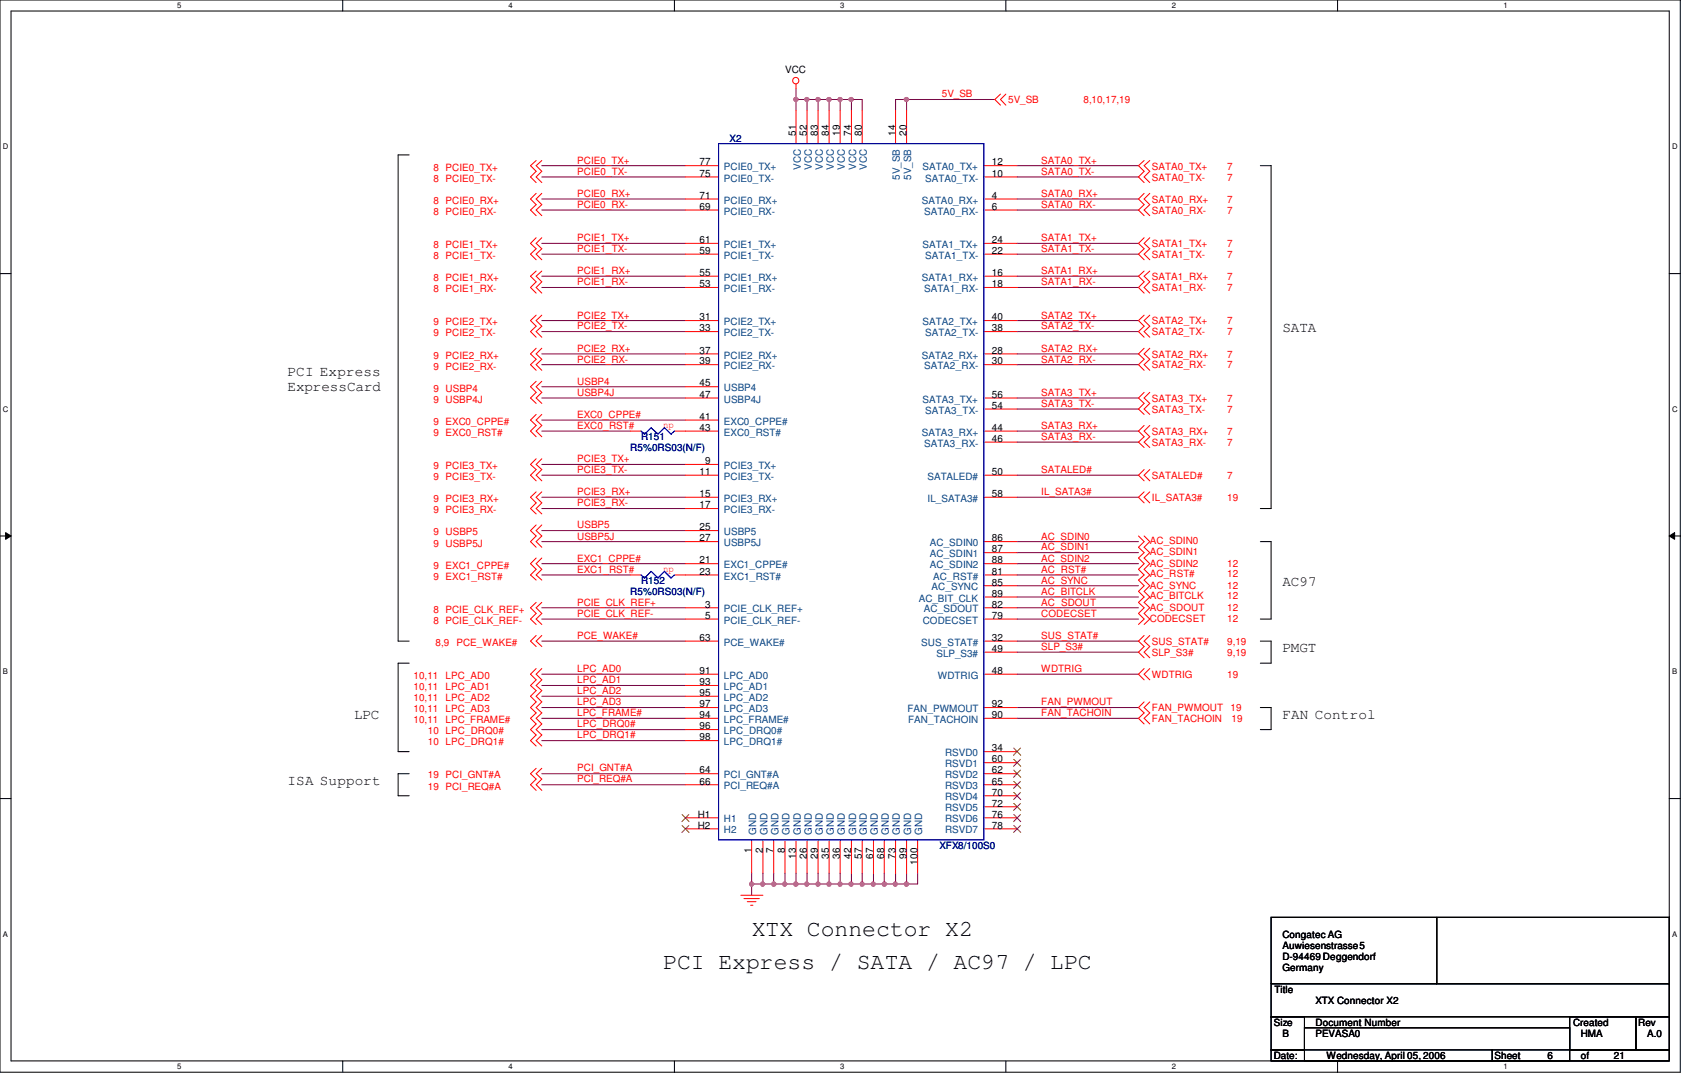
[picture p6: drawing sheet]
<svg xmlns="http://www.w3.org/2000/svg" width="278mm" height="177mm" viewBox="0 0 278 177" stroke-linecap="round" stroke-linejoin="round" font-family="sans-serif">
<defs><g id="words">
<g font-size="3.8">
<text x="124" y="154.5">XTX Connector X2</text>
<text x="109.4" y="159.9">PCI Express / SATA / AC97 / LPC</text>
</g>
<g font-size="2.4">
<text x="211.6" y="54.8">SATA</text>
<text x="47.5" y="62.1">PCI Express</text>
<text x="47.5" y="64.6">ExpressCard</text>
<text x="211.6" y="96.8">AC97</text>
<text x="211.6" y="107.7">PMGT</text>
<text x="58.4" y="118.7">LPC</text>
<text x="211.6" y="118.7">FAN Control</text>
<text x="47.5" y="129.6">ISA Support</text>
</g>
<g font-size="1.7">
<text x="129.5" y="12.1">VCC</text>
<text x="131.3" y="22.4" transform="rotate(-90 131.3 22.4)">51</text>
<text x="133.1" y="22.4" transform="rotate(-90 133.1 22.4)">52</text>
<text x="135" y="22.4" transform="rotate(-90 135 22.4)">83</text>
<text x="136.8" y="22.4" transform="rotate(-90 136.8 22.4)">84</text>
<text x="138.6" y="22.4" transform="rotate(-90 138.6 22.4)">19</text>
<text x="140.5" y="22.4" transform="rotate(-90 140.5 22.4)">74</text>
<text x="142.2" y="22.4" transform="rotate(-90 142.2 22.4)">80</text>
<text x="147.7" y="22.4" transform="rotate(-90 147.7 22.4)">14</text>
<text x="149.6" y="22.4" transform="rotate(-90 149.6 22.4)">20</text>
<text x="115.4" y="29.2">75</text>
<text x="115.4" y="27.3">77</text>
<text x="163.7" y="27.3">12</text>
<text x="163.7" y="29.2">10</text>
<text x="115.4" y="32.8">71</text>
<text x="115.4" y="34.6">69</text>
<text x="163.7" y="34.6">6</text>
<text x="163.7" y="32.8">4</text>
<text x="115.4" y="41.9">59</text>
<text x="115.4" y="40.1">61</text>
<text x="163.7" y="40.1">24</text>
<text x="163.7" y="41.9">22</text>
<text x="115.4" y="47.4">53</text>
<text x="115.4" y="45.6">55</text>
<text x="163.7" y="45.6">16</text>
<text x="163.7" y="47.4">18</text>
<text x="115.4" y="52.9">31</text>
<text x="163.7" y="52.9">40</text>
<text x="115.4" y="54.7">33</text>
<text x="115.4" y="58.4">37</text>
<text x="163.7" y="58.4">28</text>
<text x="163.7" y="54.7">38</text>
<text x="115.4" y="65.7">47</text>
<text x="115.4" y="63.8">45</text>
<text x="115.4" y="60.2">39</text>
<text x="163.7" y="60.2">30</text>
<text x="163.7" y="65.7">56</text>
<text x="115.4" y="69.3">41</text>
<text x="115.4" y="71.1">43</text>
<text x="163.7" y="71.1">44</text>
<text x="163.7" y="67.5">54</text>
<text x="116.4" y="76.6">9</text>
<text x="163.7" y="72.9">46</text>
<text x="115.4" y="82">15</text>
<text x="115.4" y="83.9">17</text>
<text x="115.4" y="78.4">11</text>
<text x="163.7" y="82">58</text>
<text x="163.7" y="78.4">50</text>
<text x="115.4" y="89.4">27</text>
<text x="115.4" y="87.5">25</text>
<text x="163.7" y="89.4">86</text>
<text x="115.4" y="94.9">23</text>
<text x="115.4" y="93">21</text>
<text x="163.7" y="91.2">87</text>
<text x="163.7" y="94.9">81</text>
<text x="163.7" y="93">88</text>
<text x="116.4" y="100.3">3</text>
<text x="163.7" y="98.5">89</text>
<text x="163.7" y="100.3">82</text>
<text x="163.7" y="96.6">85</text>
<text x="115.4" y="105.8">63</text>
<text x="116.4" y="102.2">5</text>
<text x="163.7" y="105.8">32</text>
<text x="163.7" y="107.6">49</text>
<text x="163.7" y="102.2">79</text>
<text x="115.4" y="113.1">93</text>
<text x="115.4" y="111.3">91</text>
<text x="163.7" y="111.3">48</text>
<text x="115.4" y="114.9">95</text>
<text x="115.4" y="116.8">97</text>
<text x="115.4" y="118.5">94</text>
<text x="163.7" y="116.8">92</text>
<text x="163.7" y="118.5">90</text>
<text x="115.4" y="120.4">96</text>
<text x="115.4" y="122.2">98</text>
<text x="163.7" y="125.9">60</text>
<text x="163.7" y="124">34</text>
<text x="115.4" y="129.5">66</text>
<text x="115.4" y="127.7">64</text>
<text x="163.7" y="131.3">70</text>
<text x="163.7" y="127.7">62</text>
<text x="163.7" y="129.5">65</text>
<text x="115.1" y="135">H1</text>
<text x="115.1" y="136.8">H2</text>
<text x="163.7" y="133.1">72</text>
<text x="163.7" y="135">76</text>
<text x="163.7" y="136.8">78</text>
<text x="124" y="140.8" transform="rotate(-90 124 140.8)">1</text>
<text x="125.9" y="140.8" transform="rotate(-90 125.9 140.8)">2</text>
<text x="127.6" y="140.8" transform="rotate(-90 127.6 140.8)">7</text>
<text x="129.5" y="140.8" transform="rotate(-90 129.5 140.8)">8</text>
<text x="131.3" y="141.8" transform="rotate(-90 131.3 141.8)">13</text>
<text x="133.1" y="141.8" transform="rotate(-90 133.1 141.8)">26</text>
<text x="135" y="141.8" transform="rotate(-90 135 141.8)">29</text>
<text x="136.8" y="141.8" transform="rotate(-90 136.8 141.8)">35</text>
<text x="138.6" y="141.8" transform="rotate(-90 138.6 141.8)">36</text>
<text x="140.5" y="141.8" transform="rotate(-90 140.5 141.8)">42</text>
<text x="142.2" y="141.8" transform="rotate(-90 142.2 141.8)">57</text>
<text x="144.1" y="141.8" transform="rotate(-90 144.1 141.8)">67</text>
<text x="145.9" y="141.8" transform="rotate(-90 145.9 141.8)">68</text>
<text x="147.7" y="141.8" transform="rotate(-90 147.7 141.8)">73</text>
<text x="149.6" y="141.8" transform="rotate(-90 149.6 141.8)">99</text>
<text x="151.4" y="142.7" transform="rotate(-90 151.4 142.7)">100</text>
<text x="211.6" y="154.8">Congatec AG</text>
<text x="211.6" y="156.6">Auwiesenstrasse 5</text>
<text x="211.6" y="158.4">D-94469 Deggendorf</text>
<text x="211.6" y="160.3">Germany</text>
<text x="210.3" y="163.9">Title</text>
<text x="217.1" y="165.7">XTX Connector X2</text>
<text x="210.2" y="169.4">Size</text>
<text x="211.6" y="171.2">B</text>
<text x="217.1" y="169.4">Document Number</text>
<text x="217.1" y="171.2">PEVASA0</text>
<text x="259.6" y="169.4">Created</text>
<text x="260.9" y="171.2">HMA</text>
<text x="270.3" y="169.4">Rev</text>
<text x="271.8" y="171.2">A.0</text>
<text x="210.2" y="174.8">Date:</text>
<text x="218.9" y="174.8">Wednesday, April 05, 2006</text>
<text x="246.6" y="174.8">Sheet</text>
<text x="255.4" y="174.8">6</text>
<text x="260.9" y="174.8">of</text>
<text x="266.3" y="174.8">21</text>
</g>
<g font-size="1.7" fill="#f00">
<text x="155.4" y="16.1">5V_SB</text>
<text x="166.4" y="17.1">5V_SB</text>
<text x="178.8" y="17.1">8,10,17,19</text>
<text x="71.5" y="28.2">8 PCIE0_TX+</text>
<text x="95.3" y="27">PCIE0_TX+</text>
<text x="95.3" y="28.8">PCIE0_TX-</text>
<text x="171.8" y="27">SATA0_TX+</text>
<text x="171.8" y="28.8">SATA0_TX-</text>
<text x="190.1" y="28">SATA0_TX+</text>
<text x="190.1" y="29.8">SATA0_TX-</text>
<text x="202.5" y="28">7</text>
<text x="202.5" y="29.8">7</text>
<text x="71.5" y="30">8 PCIE0_TX-</text>
<text x="71.5" y="33.7">8 PCIE0_RX+</text>
<text x="71.5" y="35.5">8 PCIE0_RX-</text>
<text x="95.3" y="32.5">PCIE0_RX+</text>
<text x="95.3" y="34.3">PCIE0_RX-</text>
<text x="171.8" y="32.5">SATA0_RX+</text>
<text x="171.8" y="34.3">SATA0_RX-</text>
<text x="190.1" y="33.4">SATA0_RX+</text>
<text x="190.1" y="35.3">SATA0_RX-</text>
<text x="202.5" y="33.4">7</text>
<text x="202.5" y="35.3">7</text>
<text x="71.5" y="40.9">8 PCIE1_TX+</text>
<text x="95.3" y="39.8">PCIE1_TX+</text>
<text x="95.3" y="41.6">PCIE1_TX-</text>
<text x="171.8" y="39.8">SATA1_TX+</text>
<text x="171.8" y="41.6">SATA1_TX-</text>
<text x="190.1" y="40.8">SATA1_TX+</text>
<text x="202.5" y="40.8">7</text>
<text x="71.5" y="42.8">8 PCIE1_TX-</text>
<text x="71.5" y="46.4">8 PCIE1_RX+</text>
<text x="95.3" y="45.3">PCIE1_RX+</text>
<text x="95.3" y="47.1">PCIE1_RX-</text>
<text x="171.8" y="45.3">SATA1_RX+</text>
<text x="171.8" y="47.1">SATA1_RX-</text>
<text x="190.1" y="42.6">SATA1_TX-</text>
<text x="190.1" y="46.2">SATA1_RX+</text>
<text x="202.5" y="42.6">7</text>
<text x="202.5" y="46.2">7</text>
<text x="71.5" y="48.3">8 PCIE1_RX-</text>
<text x="71.5" y="53.7">9 PCIE2_TX+</text>
<text x="95.3" y="52.6">PCIE2_TX+</text>
<text x="171.8" y="52.6">SATA2_TX+</text>
<text x="190.1" y="53.5">SATA2_TX+</text>
<text x="190.1" y="48">SATA1_RX-</text>
<text x="202.5" y="53.5">7</text>
<text x="202.5" y="48">7</text>
<text x="71.5" y="55.5">9 PCIE2_TX-</text>
<text x="71.5" y="59.2">9 PCIE2_RX+</text>
<text x="95.3" y="54.4">PCIE2_TX-</text>
<text x="95.3" y="58">PCIE2_RX+</text>
<text x="95.3" y="59.9">PCIE2_RX-</text>
<text x="171.8" y="54.4">SATA2_TX-</text>
<text x="171.8" y="58">SATA2_RX+</text>
<text x="171.8" y="59.9">SATA2_RX-</text>
<text x="190.1" y="55.4">SATA2_TX-</text>
<text x="190.1" y="59">SATA2_RX+</text>
<text x="202.5" y="55.4">7</text>
<text x="202.5" y="59">7</text>
<text x="71.5" y="61">9 PCIE2_RX-</text>
<text x="71.5" y="64.6">9 USBP4</text>
<text x="95.3" y="63.5">USBP4</text>
<text x="95.3" y="65.3">USBP4J</text>
<text x="171.8" y="65.3">SATA3_TX+</text>
<text x="190.1" y="60.8">SATA2_RX-</text>
<text x="202.5" y="60.8">7</text>
<text x="71.5" y="70.1">9 EXC0_CPPE#</text>
<text x="71.5" y="72">9 EXC0_RST#</text>
<text x="71.5" y="66.5">9 USBP4J</text>
<text x="95.3" y="69">EXC0_CPPE#</text>
<text x="95.3" y="70.8">EXC0_RST#</text>
<text x="109.4" y="70.7">np</text>
<text x="171.8" y="67.2">SATA3_TX-</text>
<text x="171.8" y="70.8">SATA3_RX+</text>
<text x="190.1" y="66.3">SATA3_TX+</text>
<text x="190.1" y="68.1">SATA3_TX-</text>
<text x="190.1" y="71.8">SATA3_RX+</text>
<text x="202.5" y="66.3">7</text>
<text x="202.5" y="68.1">7</text>
<text x="202.5" y="71.8">7</text>
<text x="71.5" y="77.4">9 PCIE3_TX+</text>
<text x="95.3" y="76.3">PCIE3_TX+</text>
<text x="171.8" y="72.6">SATA3_RX-</text>
<text x="190.1" y="73.6">SATA3_RX-</text>
<text x="202.5" y="73.6">7</text>
<text x="71.5" y="79.2">9 PCIE3_TX-</text>
<text x="71.5" y="82.9">9 PCIE3_RX+</text>
<text x="95.3" y="78.1">PCIE3_TX-</text>
<text x="95.3" y="81.7">PCIE3_RX+</text>
<text x="95.3" y="83.6">PCIE3_RX-</text>
<text x="171.8" y="78.1">SATALED#</text>
<text x="171.8" y="81.7">IL_SATA3#</text>
<text x="190.1" y="79">SATALED#</text>
<text x="190.1" y="82.7">IL_SATA3#</text>
<text x="202.5" y="79">7</text>
<text x="202.5" y="82.7">19</text>
<text x="71.5" y="84.8">9 PCIE3_RX-</text>
<text x="71.5" y="88.4">9 USBP5</text>
<text x="95.3" y="89.1">USBP5J</text>
<text x="95.3" y="87.2">USBP5</text>
<text x="171.8" y="89.1">AC_SDIN0</text>
<text x="189.7" y="89.8">AC_SDIN0</text>
<text x="71.5" y="93.9">9 EXC1_CPPE#</text>
<text x="71.5" y="95.7">9 EXC1_RST#</text>
<text x="71.5" y="90.2">9 USBP5J</text>
<text x="95.3" y="92.7">EXC1_CPPE#</text>
<text x="95.3" y="94.5">EXC1_RST#</text>
<text x="109.4" y="94.4">np</text>
<text x="171.8" y="90.8">AC_SDIN1</text>
<text x="171.8" y="92.7">AC_SDIN2</text>
<text x="171.8" y="94.5">AC_RST#</text>
<text x="189.7" y="95.3">AC_RST#</text>
<text x="189.7" y="91.7">AC_SDIN1</text>
<text x="189.7" y="93.5">AC_SDIN2</text>
<text x="202.5" y="95.3">12</text>
<text x="202.5" y="93.5">12</text>
<text x="71.5" y="101.1">8 PCIE_CLK_REF+</text>
<text x="95.3" y="100">PCIE_CLK_REF+</text>
<text x="95.3" y="101.8">PCIE_CLK_REF-</text>
<text x="171.8" y="96.4">AC_SYNC</text>
<text x="171.8" y="98.2">AC_BITCLK</text>
<text x="171.8" y="100">AC_SDOUT</text>
<text x="171.8" y="101.8">CODECSET</text>
<text x="189.7" y="97.2">AC_SYNC</text>
<text x="189.7" y="98.9">AC_BITCLK</text>
<text x="189.7" y="100.8">AC_SDOUT</text>
<text x="202.5" y="97.2">12</text>
<text x="202.5" y="98.9">12</text>
<text x="202.5" y="100.8">12</text>
<text x="71.5" y="103">8 PCIE_CLK_REF-</text>
<text x="71.9" y="106.6">8,9</text>
<text x="75.4" y="106.6">PCE_WAKE#</text>
<text x="95.3" y="105.5">PCE_WAKE#</text>
<text x="171.8" y="105.5">SUS_STAT#</text>
<text x="171.8" y="107.3">SLP_S3#</text>
<text x="189.7" y="102.6">CODECSET</text>
<text x="190.1" y="106.4">SUS_STAT#</text>
<text x="202.5" y="106.4">9,19</text>
<text x="202.5" y="102.6">12</text>
<text x="68.2" y="112.1">10,11</text>
<text x="68.2" y="113.9">10,11</text>
<text x="73.5" y="112.1">LPC_AD0</text>
<text x="73.5" y="113.9">LPC_AD1</text>
<text x="95.3" y="111">LPC_AD0</text>
<text x="95.3" y="112.8">LPC_AD1</text>
<text x="171.8" y="111">WDTRIG</text>
<text x="190.1" y="108.2">SLP_S3#</text>
<text x="190.1" y="111.9">WDTRIG</text>
<text x="202.5" y="108.2">9,19</text>
<text x="202.5" y="111.9">19</text>
<text x="68.2" y="115.7">10,11</text>
<text x="68.2" y="117.6">10,11</text>
<text x="68.2" y="119.4">10,11</text>
<text x="73.5" y="115.7">LPC_AD2</text>
<text x="73.5" y="117.6">LPC_AD3</text>
<text x="73.5" y="119.4">LPC_FRAME#</text>
<text x="95.3" y="114.6">LPC_AD2</text>
<text x="95.3" y="116.4">LPC_AD3</text>
<text x="95.3" y="118.2">LPC_FRAME#</text>
<text x="171.8" y="116.4">FAN_PWMOUT</text>
<text x="171.8" y="118.2">FAN_TACHOIN</text>
<text x="190.1" y="117.4">FAN_PWMOUT</text>
<text x="190.1" y="119.2">FAN_TACHOIN</text>
<text x="203" y="117.4">19</text>
<text x="203.2" y="119.2">19</text>
<text x="70.6" y="123">10 LPC_DRQ1#</text>
<text x="70.6" y="121.2">10 LPC_DRQ0#</text>
<text x="95.3" y="120.1">LPC_DRQ0#</text>
<text x="95.3" y="121.9">LPC_DRQ1#</text>
<text x="70.6" y="128.5">19 PCI_GNT#A</text>
<text x="70.6" y="130.3">19 PCI_REQ#A</text>
<text x="95.3" y="127.3">PCI_GNT#A</text>
<text x="95.3" y="129.2">PCI_REQ#A</text>
</g>
<g font-size="1.7" fill="#000080">
<text x="120.4" y="23.5">X2</text>
<text x="104" y="74.5">R5%0RS03(N/F)</text>
<text x="105.8" y="72.7">R151</text>
<text x="104" y="98.2">R5%0RS03(N/F)</text>
<text x="105.8" y="96.4">R152</text>
<text x="155" y="140.2">XFX8/100S0</text>
</g>
<g font-size="1.7" fill="#004080">
<text x="119.5" y="30">PCIE0_TX-</text>
<text x="119.5" y="28.1">PCIE0_TX+</text>
<text x="132.1" y="28" transform="rotate(-90 132.1 28)">VCC</text>
<text x="133.9" y="28" transform="rotate(-90 133.9 28)">VCC</text>
<text x="135.8" y="28" transform="rotate(-90 135.8 28)">VCC</text>
<text x="137.6" y="28" transform="rotate(-90 137.6 28)">VCC</text>
<text x="139.4" y="28" transform="rotate(-90 139.4 28)">VCC</text>
<text x="141.3" y="28" transform="rotate(-90 141.3 28)">VCC</text>
<text x="143" y="28" transform="rotate(-90 143 28)">VCC</text>
<text x="148.5" y="29.7" transform="rotate(-90 148.5 29.7)">5V_SB</text>
<text x="150.4" y="29.7" transform="rotate(-90 150.4 29.7)">5V_SB</text>
<text x="152.2" y="28.1">SATA0_TX+</text>
<text x="152.7" y="30">SATA0_TX-</text>
<text x="119.5" y="33.6">PCIE0_RX+</text>
<text x="119.5" y="35.4">PCIE0_RX-</text>
<text x="152.1" y="33.6">SATA0_RX+</text>
<text x="152.5" y="35.4">SATA0_RX-</text>
<text x="119.5" y="40.9">PCIE1_TX+</text>
<text x="152.2" y="40.9">SATA1_TX+</text>
<text x="119.5" y="46.4">PCIE1_RX+</text>
<text x="119.5" y="42.7">PCIE1_TX-</text>
<text x="152.1" y="46.4">SATA1_RX+</text>
<text x="152.7" y="42.7">SATA1_TX-</text>
<text x="119.5" y="53.7">PCIE2_TX+</text>
<text x="119.5" y="48.2">PCIE1_RX-</text>
<text x="152.2" y="53.7">SATA2_TX+</text>
<text x="152.5" y="48.2">SATA1_RX-</text>
<text x="119.5" y="55.5">PCIE2_TX-</text>
<text x="119.5" y="59.2">PCIE2_RX+</text>
<text x="152.1" y="59.2">SATA2_RX+</text>
<text x="152.7" y="55.5">SATA2_TX-</text>
<text x="119.5" y="64.6">USBP4</text>
<text x="119.5" y="61">PCIE2_RX-</text>
<text x="152.5" y="61">SATA2_RX-</text>
<text x="119.5" y="66.5">USBP4J</text>
<text x="119.5" y="70.1">EXC0_CPPE#</text>
<text x="119.5" y="71.9">EXC0_RST#</text>
<text x="152.1" y="71.9">SATA3_RX+</text>
<text x="152.2" y="66.5">SATA3_TX+</text>
<text x="152.7" y="68.3">SATA3_TX-</text>
<text x="119.5" y="77.4">PCIE3_TX+</text>
<text x="152.5" y="73.7">SATA3_RX-</text>
<text x="119.5" y="82.8">PCIE3_RX+</text>
<text x="119.5" y="79.2">PCIE3_TX-</text>
<text x="153" y="79.2">SATALED#</text>
<text x="153.1" y="82.8">IL_SATA3#</text>
<text x="119.5" y="88.3">USBP5</text>
<text x="119.5" y="84.7">PCIE3_RX-</text>
<text x="119.5" y="90.2">USBP5J</text>
<text x="119.5" y="95.7">EXC1_RST#</text>
<text x="119.5" y="93.8">EXC1_CPPE#</text>
<text x="153.5" y="90.2">AC_SDIN0</text>
<text x="153.5" y="92">AC_SDIN1</text>
<text x="153.5" y="93.8">AC_SDIN2</text>
<text x="154" y="95.7">AC_RST#</text>
<text x="119.5" y="101.1">PCIE_CLK_REF+</text>
<text x="151.6" y="99.3">AC_BIT_CLK</text>
<text x="152.4" y="101.1">AC_SDOUT</text>
<text x="153.7" y="97.5">AC_SYNC</text>
<text x="119.5" y="103">PCIE_CLK_REF-</text>
<text x="119.5" y="106.6">PCE_WAKE#</text>
<text x="152" y="106.6">SUS_STAT#</text>
<text x="152.3" y="103">CODECSET</text>
<text x="119.5" y="113.9">LPC_AD1</text>
<text x="119.5" y="112.1">LPC_AD0</text>
<text x="154.5" y="108.4">SLP_S3#</text>
<text x="154.7" y="112.1">WDTRIG</text>
<text x="119.5" y="115.7">LPC_AD2</text>
<text x="119.5" y="117.5">LPC_AD3</text>
<text x="119.5" y="119.3">LPC_FRAME#</text>
<text x="149.7" y="117.5">FAN_PWMOUT</text>
<text x="149.9" y="119.3">FAN_TACHOIN</text>
<text x="119.5" y="121.2">LPC_DRQ0#</text>
<text x="119.5" y="123">LPC_DRQ1#</text>
<text x="156" y="124.8">RSVD0</text>
<text x="119.5" y="130.3">PCI_REQ#A</text>
<text x="119.5" y="128.4">PCI_GNT#A</text>
<text x="156" y="126.7">RSVD1</text>
<text x="156" y="128.4">RSVD2</text>
<text x="156" y="130.3">RSVD3</text>
<text x="119.5" y="135.8">H1</text>
<text x="119.5" y="137.6">H2</text>
<text x="124.8" y="137.8" transform="rotate(-90 124.8 137.8)">GND</text>
<text x="126.7" y="137.8" transform="rotate(-90 126.7 137.8)">GND</text>
<text x="128.4" y="137.8" transform="rotate(-90 128.4 137.8)">GND</text>
<text x="130.3" y="137.8" transform="rotate(-90 130.3 137.8)">GND</text>
<text x="132.1" y="137.8" transform="rotate(-90 132.1 137.8)">GND</text>
<text x="133.9" y="137.8" transform="rotate(-90 133.9 137.8)">GND</text>
<text x="135.8" y="137.8" transform="rotate(-90 135.8 137.8)">GND</text>
<text x="137.6" y="137.8" transform="rotate(-90 137.6 137.8)">GND</text>
<text x="139.4" y="137.8" transform="rotate(-90 139.4 137.8)">GND</text>
<text x="141.3" y="137.8" transform="rotate(-90 141.3 137.8)">GND</text>
<text x="143" y="137.8" transform="rotate(-90 143 137.8)">GND</text>
<text x="144.9" y="137.8" transform="rotate(-90 144.9 137.8)">GND</text>
<text x="146.7" y="137.8" transform="rotate(-90 146.7 137.8)">GND</text>
<text x="148.5" y="137.8" transform="rotate(-90 148.5 137.8)">GND</text>
<text x="150.4" y="137.8" transform="rotate(-90 150.4 137.8)">GND</text>
<text x="152.1" y="137.8" transform="rotate(-90 152.1 137.8)">GND</text>
<text x="156" y="133.9">RSVD5</text>
<text x="156" y="132.1">RSVD4</text>
<text x="156" y="135.8">RSVD6</text>
<text x="156" y="137.6">RSVD7</text>
</g>
<g font-size="1.3">
<text x="29.2" y="1.4">5</text>
<text x="83.9" y="1.4">4</text>
<text x="138.6" y="1.4">3</text>
<text x="193.4" y="1.4">2</text>
<text x="248.1" y="1.4">1</text>
<text x=".5" y="24.6">D</text>
<text x="275.9" y="24.6">D</text>
<text x=".5" y="68">C</text>
<text x="275.9" y="68">C</text>
<text x=".5" y="111.3">B</text>
<text x="275.9" y="111.3">B</text>
<text x=".5" y="154.6">A</text>
<text x="275.9" y="154.6">A</text>
<text x="29.2" y="176.5">5</text>
<text x="83.9" y="176.5">4</text>
<text x="138.6" y="176.5">3</text>
<text x="193.4" y="176.5">2</text>
<text x="248.1" y="176.5">1</text>
</g>
</g></defs>
<g fill="none" stroke="#000" stroke-width=".17">
<path d="M0 0h277.3v177h-277.3zM56.6 0v1.8M111.3 0v1.8M166 0v1.8M220.7 0v1.8M1.8 1.8h273.7v173.3h-273.7zM0 45.2h1.8M275.5 45.2h1.8M0 88.5h1.8M.9 87.9l.9 .6-.9 .5zM275.5 88.5l.8-.6v1.1zM275.5 88.5h1.8"/>
<path d="M0 131.8h1.8M275.5 131.8h1.8M56.6 175.1v1.9M111.3 175.1v1.9M166 175.1v1.9M220.7 175.1v1.9"/>
</g>
<path d="M.9 87.9l.9 .6-.9 .5zM275.5 88.5l.8-.6v1.1z" fill="#000"/>
<g fill="none" stroke="#800040" stroke-width=".17">
<path d="M89.4 27.3h23.7M89.4 29.2h23.7M89.4 32.8h23.7M89.4 34.7h23.7M167.8 27.3h20.1M167.8 29.2h20.1M167.8 32.8h20.1M167.8 34.7h20.1M89.4 40.2h23.7M89.4 42h23.7M89.4 45.6h23.7M89.4 47.5h23.7"/>
<path d="M89.4 52.9h23.7M89.4 54.7h23.7M89.4 58.4h23.7M167.8 40.2h20.1M167.8 42h20.1M167.8 45.6h20.1M167.8 47.5h20.1M167.8 52.9h20.1M167.8 54.7h20.1M167.8 58.4h20.1M89.4 60.2h23.7M89.4 76.7h23.7"/>
<path d="M89.4 78.4h23.7M89.4 69.3h23.7M89.4 71.2h14.6M89.4 65.7h23.7M89.4 63.8h23.7M167.8 60.2h20.1M167.8 78.4h20.1M167.8 71.2h20.1M167.8 65.7h20.1M167.8 67.5h20.1M167.8 73h20.1M89.4 82.1h23.7"/>
<path d="M89.4 83.9h23.7M89.4 89.4h23.7M89.4 93h23.7M89.4 94.9h14.6M89.4 87.6h23.7M167.8 82.1h20.1M167.8 89.4h20.1M167.8 91.2h20.1M167.8 93h20.1M167.8 94.9h20.1M167.8 96.7h20.1M167.8 98.5h20.1"/>
<path d="M89.4 100.3h23.7M89.4 102.2h23.7M89.4 111.3h23.7M89.4 113.2h23.7M89.4 114.9h23.7M89.4 116.8h23.7M89.4 118.6h23.7M89.4 105.8h23.7M167.8 100.3h20.1M89.4 120.4h23.7M89.4 122.3h23.7M89.4 127.7h23.7"/>
<path d="M89.4 129.5h23.7M124 145.9v1.9"/>
</g>
<circle cx="124" cy="145.9" r=".35" fill="#f0f"/>
<circle cx="124" cy="145.9" r=".35" fill="none" stroke="#f0f" stroke-width=".17"/>
<path d="M124 145.9h1.9" fill="none" stroke="#800040" stroke-width=".17"/>
<circle cx="125.8" cy="145.9" r=".35" fill="#f0f"/>
<circle cx="125.8" cy="145.9" r=".35" fill="none" stroke="#f0f" stroke-width=".17"/>
<path d="M124 144.1v1.8M125.9 144.1v1.8h1.8v-1.8" fill="none" stroke="#800040" stroke-width=".17"/>
<circle cx="127.7" cy="145.9" r=".36" fill="#f0f"/>
<circle cx="127.7" cy="145.9" r=".36" fill="none" stroke="#f0f" stroke-width=".17"/>
<path d="M129.5 144.1v1.8h-1.8" fill="none" stroke="#800040" stroke-width=".17"/>
<circle cx="129.5" cy="145.9" r=".35" fill="#f0f"/>
<circle cx="129.5" cy="145.9" r=".35" fill="none" stroke="#f0f" stroke-width=".17"/>
<path d="M131.4 144.1v1.8h-1.9" fill="none" stroke="#800040" stroke-width=".17"/>
<circle cx="131.3" cy="145.9" r=".36" fill="#f0f"/>
<circle cx="131.3" cy="145.9" r=".36" fill="none" stroke="#f0f" stroke-width=".17"/>
<path d="M133.2 144.1v1.8h-1.8" fill="none" stroke="#800040" stroke-width=".17"/>
<circle cx="133.1" cy="145.9" r=".35" fill="#f0f"/>
<circle cx="133.1" cy="145.9" r=".35" fill="none" stroke="#f0f" stroke-width=".17"/>
<path d="M133.2 145.9h3.6M135 144.1v1.8" fill="none" stroke="#800040" stroke-width=".17"/>
<circle cx="135" cy="145.9" r=".36" fill="#f0f"/>
<circle cx="135" cy="145.9" r=".36" fill="none" stroke="#f0f" stroke-width=".17"/>
<circle cx="136.8" cy="145.9" r=".35" fill="#f0f"/>
<circle cx="136.8" cy="145.9" r=".35" fill="none" stroke="#f0f" stroke-width=".17"/>
<path d="M136.8 144.1v1.8h3.7M138.6 144.1v1.8" fill="none" stroke="#800040" stroke-width=".17"/>
<circle cx="138.6" cy="145.9" r=".36" fill="#f0f"/>
<circle cx="138.6" cy="145.9" r=".36" fill="none" stroke="#f0f" stroke-width=".17"/>
<circle cx="140.4" cy="145.9" r=".35" fill="#f0f"/>
<circle cx="140.4" cy="145.9" r=".35" fill="none" stroke="#f0f" stroke-width=".17"/>
<path d="M140.5 144.1v1.8h1.8" fill="none" stroke="#800040" stroke-width=".17"/>
<circle cx="142.3" cy="145.9" r=".36" fill="#f0f"/>
<circle cx="142.3" cy="145.9" r=".36" fill="none" stroke="#f0f" stroke-width=".17"/>
<path d="M142.3 144.1v1.8h1.8v-1.8" fill="none" stroke="#800040" stroke-width=".17"/>
<circle cx="144.1" cy="145.9" r=".35" fill="#f0f"/>
<circle cx="144.1" cy="145.9" r=".35" fill="none" stroke="#f0f" stroke-width=".17"/>
<path d="M144.1 145.9h1.8" fill="none" stroke="#800040" stroke-width=".17"/>
<circle cx="145.9" cy="145.9" r=".36" fill="#f0f"/>
<circle cx="145.9" cy="145.9" r=".36" fill="none" stroke="#f0f" stroke-width=".17"/>
<path d="M145.9 144.1v1.8h3.7M147.8 144.1v1.8" fill="none" stroke="#800040" stroke-width=".17"/>
<circle cx="147.7" cy="145.9" r=".35" fill="#f0f"/>
<circle cx="147.7" cy="145.9" r=".35" fill="none" stroke="#f0f" stroke-width=".17"/>
<circle cx="149.6" cy="145.9" r=".36" fill="#f0f"/>
<circle cx="149.6" cy="145.9" r=".36" fill="none" stroke="#f0f" stroke-width=".17"/>
<path d="M131.4 14.6v1.8M167.8 105.8h20.1M167.8 107.6h20.1M167.8 111.3h20.1M167.8 116.8h20.1M167.8 118.6h20.1M149.6 144.1v1.8h1.8v-1.8" fill="none" stroke="#800040" stroke-width=".17"/>
<circle cx="131.3" cy="16.4" r=".36" fill="#f0f"/>
<circle cx="131.3" cy="16.4" r=".36" fill="none" stroke="#f0f" stroke-width=".17"/>
<path d="M133.2 16.4v1.8M135 16.4h-3.6v1.8" fill="none" stroke="#800040" stroke-width=".17"/>
<circle cx="133.1" cy="16.4" r=".34" fill="#f0f"/>
<circle cx="133.1" cy="16.4" r=".34" fill="none" stroke="#f0f" stroke-width=".17"/>
<circle cx="135" cy="16.4" r=".35" fill="#f0f"/>
<circle cx="135" cy="16.4" r=".35" fill="none" stroke="#f0f" stroke-width=".17"/>
<path d="M136.8 16.4h-1.8v1.8" fill="none" stroke="#800040" stroke-width=".17"/>
<circle cx="136.8" cy="16.4" r=".35" fill="#f0f"/>
<circle cx="136.8" cy="16.4" r=".35" fill="none" stroke="#f0f" stroke-width=".17"/>
<path d="M138.6 16.4v1.8M140.5 16.4h-3.7v1.8" fill="none" stroke="#800040" stroke-width=".17"/>
<circle cx="138.6" cy="16.4" r=".35" fill="#f0f"/>
<circle cx="138.6" cy="16.4" r=".35" fill="none" stroke="#f0f" stroke-width=".17"/>
<circle cx="140.4" cy="16.4" r=".35" fill="#f0f"/>
<circle cx="140.4" cy="16.4" r=".35" fill="none" stroke="#f0f" stroke-width=".17"/>
<path d="M140.5 18.2v-1.8h1.8v1.8M149.6 16.4v1.8M164.2 16.4h-16.4v1.8M167.8 102.2h20.1" fill="none" stroke="#800040" stroke-width=".17"/>
<circle cx="149.6" cy="16.4" r=".36" fill="#f0f"/>
<circle cx="149.6" cy="16.4" r=".36" fill="none" stroke="#f0f" stroke-width=".17"/>
<g fill="none" stroke="#f00" stroke-width=".17">
<path d="M131.4 13.9v.7M131.4 18.2v5.5M133.2 18.2v5.5M135 18.2v5.5M136.8 18.2v5.5M138.6 18.2v5.5M140.5 18.2v5.5M142.3 18.2v5.5M147.8 18.2v5.5M149.6 18.2v5.5M165.1 15.5l-.9 .9 .9 1M166 15.5l-.9 .9 .9 1"/>
<path d="M88.5 26.5l-1 .8 1 1-1 .9 1 .9M88.5 39.2l-1 1 1 .9-1 .9 1 .9M88.5 31.9l-1 .9 1 1-1 .9 1 .9M89.4 26.5l-.9 .8 .9 1-.9 .9 .9 .9M89.4 39.2l-.9 1 .9 .9-.9 .9 .9 .9M89.4 31.9l-.9 .9 .9 1-.9 .9 .9 .9M113.1 34.7h5.5M113.1 29.2h5.5M113.1 32.8h5.5M113.1 27.3h5.5M162.3 34.7h5.5M162.3 29.2h5.5"/>
<path d="M162.3 32.8h5.5M162.3 27.3h5.5M188.8 26.5l-.9 .8 .9 1-.9 .9 .9 .9M188.8 39.2l-.9 1 .9 .9-.9 .9 .9 .9M188.8 31.9l-.9 .9 .9 1-.9 .9 .9 .9M189.7 26.5l-.9 .8 .9 1-.9 .9 .9 .9M189.7 39.2l-.9 1 .9 .9-.9 .9 .9 .9M189.7 31.9l-.9 .9 .9 1-.9 .9 .9 .9M88.5 52l-1 .9 1 .9-1 .9 1 1M88.5 44.7l-1 .9 1 .9-1 1 1 .9M88.5 57.5l-1 .9 1 .9-1 .9 1 .9M89.4 52l-.9 .9 .9 .9-.9 .9 .9 1"/>
<path d="M89.4 44.7l-.9 .9 .9 .9-.9 1 .9 .9M89.4 57.5l-.9 .9 .9 .9-.9 .9 .9 .9M113.1 45.6h5.5M113.1 58.4h5.5M113.1 54.7h5.5M113.1 40.2h5.5M113.1 52.9h5.5M113.1 47.5h5.5M113.1 42h5.5M162.3 45.6h5.5M162.3 58.4h5.5M162.3 54.7h5.5"/>
<path d="M162.3 40.2h5.5M162.3 52.9h5.5M162.3 47.5h5.5M162.3 42h5.5M188.8 52l-.9 .9 .9 .9-.9 .9 .9 1M188.8 44.7l-.9 .9 .9 .9-.9 1 .9 .9M188.8 57.5l-.9 .9 .9 .9-.9 .9 .9 .9M189.7 52l-.9 .9 .9 .9-.9 .9 .9 1M189.7 44.7l-.9 .9 .9 .9-.9 1 .9 .9M189.7 57.5l-.9 .9 .9 .9-.9 .9 .9 .9M88.5 75.7l-1 1 1 .8-1 .9 1 1M88.5 68.4l-1 .9 1 .9-1 1 1 .9"/>
<path d="M88.5 62.9l-1 .9 1 1-1 .9 1 .9M89.4 75.7l-.9 1 .9 .8-.9 .9 .9 1M89.4 68.4l-.9 .9 .9 .9-.9 1 .9 .9M89.4 62.9l-.9 .9 .9 1-.9 .9 .9 .9M104 71.2h1.8M111.3 71.2h7.3M113.1 60.2h5.5M113.1 65.7h5.5M113.1 78.4h5.5M113.1 63.8h5.5M113.1 76.7h5.5M113.1 69.3h5.5"/>
<path d="M162.3 71.2h5.5M162.3 60.2h5.5M162.3 65.7h5.5M162.3 78.4h5.5M162.3 67.5h5.5M162.3 73h5.5M188.8 64.8l-.9 .9 .9 .9-.9 .9 .9 .9M188.8 70.2l-.9 1 .9 .9-.9 .9 .9 .9M188.8 77.5l-.9 .9 .9 1M189.7 64.8l-.9 .9 .9 .9-.9 .9 .9 .9M189.7 70.2l-.9 1 .9 .9-.9 .9 .9 .9M189.7 77.5l-.9 .9 .9 1"/>
<path d="M88.5 81.2l-1 .9 1 .9-1 .9 1 .9M88.5 99.4l-1 .9 1 1-1 .9 1 .9M88.5 92.1l-1 .9 1 1-1 .9 1 .9M88.5 86.7l-1 .9 1 .9-1 .9 1 .9M89.4 81.2l-.9 .9 .9 .9-.9 .9 .9 .9M89.4 99.4l-.9 .9 .9 1-.9 .9 .9 .9M89.4 92.1l-.9 .9 .9 1-.9 .9 .9 .9M89.4 86.7l-.9 .9 .9 .9-.9 .9 .9 .9M104 94.9h1.8M111.3 94.9h7.3M113.1 89.4h5.5M113.1 82.1h5.5"/>
<path d="M113.1 87.6h5.5M113.1 83.9h5.5M113.1 93h5.5M162.3 98.5h5.5M162.3 89.4h5.5M162.3 82.1h5.5M162.3 96.7h5.5M162.3 91.2h5.5M162.3 94.9h5.5M162.3 93h5.5M187.9 88.5l.9 .9-.9 .9 .9 .9-.9 .9 .9 .9-.9 1 .9 .9-.9 .9 .9 .9-.9 .9 .9 .9-.9 .9 .9 .9-.9 1 .9 .9-.9 .9M188.8 88.5l.9 .9-.9 .9 .9 .9-.9 .9 .9 .9-.9 1 .9 .9-.9 .9 .9 .9-.9 .9 .9 .9-.9 .9 .9 .9-.9 1 .9 .9-.9 .9"/>
<path d="M188.8 81.2l-.9 .9 .9 .9M189.7 81.2l-.9 .9 .9 .9M88.5 110.4l-1 .9 1 .9-1 1 1 .8-1 .9 1 1-1 .9 1 .9-1 .9 1 .9-1 .9 1 .9-1 1 1 .8M88.5 104.9l-1 .9 1 .9M89.4 110.4l-.9 .9 .9 .9-.9 1 .9 .8-.9 .9 .9 1-.9 .9 .9 .9-.9 .9 .9 .9-.9 .9 .9 .9-.9 1 .9 .8M89.4 104.9l-.9 .9 .9 .9M113.1 100.3h5.5M113.1 116.8h5.5M113.1 113.2h5.5M113.1 105.8h5.5M113.1 111.3h5.5M113.1 118.6h5.5"/>
<path d="M113.1 114.9h5.5M113.1 102.2h5.5M162.3 100.3h5.5M162.3 116.8h5.5M162.3 105.8h5.5M162.3 111.3h5.5M162.3 118.6h5.5M162.3 102.2h5.5M162.3 107.6h5.5M188.8 104.9l-.9 .9 .9 .9-.9 .9 .9 1M188.8 110.4l-.9 .9 .9 .9M188.8 115.9l-.9 .9 .9 .9-.9 .9 .9 .9"/>
<path d="M189.7 104.9l-.9 .9 .9 .9-.9 .9 .9 1M189.7 110.4l-.9 .9 .9 .9M189.7 115.9l-.9 .9 .9 .9-.9 .9 .9 .9M88.5 126.8l-1 .9 1 .9-1 .9 1 1M89.4 126.8l-.9 .9 .9 .9-.9 .9 .9 1M113.1 127.7h5.5M113.1 129.5h5.5M113.1 135h5.5M113.1 120.4h5.5M113.1 122.3h5.5M113.1 136.8h5.5M124 138.6v5.5"/>
<path d="M125.9 138.6v5.5M127.7 138.6v5.5M129.5 138.6v5.5M131.4 138.6v5.5M133.2 138.6v5.5M135 138.6v5.5M136.8 138.6v5.5M138.6 138.6v5.5M140.5 138.6v5.5M142.3 138.6v5.5M144.1 138.6v5.5M145.9 138.6v5.5"/>
<path d="M147.8 138.6v5.5M149.6 138.6v5.5M151.4 138.6v5.5M162.3 133.2h5.5M162.3 131.4h5.5M162.3 125.9h5.5M162.3 127.7h5.5M162.3 129.5h5.5M162.3 135h5.5M162.3 124.1h5.5M162.3 136.8h5.5M122.3 147.8h3.6"/>
<path d="M122.8 148.3h2.5M123.3 148.8h1.5M123.9 149.4h.3"/>
<circle cx="131.3" cy="13.3" r=".52"/>
</g>
<g fill="none" stroke="#000" stroke-width=".17">
<path d="M67.5 25.6h-1.8v80.2h1.8M208 27.3h1.8v56.6h-1.8M208 89.4h1.8v12.8h-1.8M67.5 109.5h-1.8v14.6h1.8M208 105.8h1.8v3.7h-1.8M208 116.8h1.8v3.6h-1.8M67.5 127.7h-1.8v3.7h1.8M209.8 151.4h65.7v11h-65.7zM237.1 151.4v11M209.8 162.4h65.7v5.4h-65.7zM209.8 167.8h5.5v5.5h-5.5zM209.8 173.3h36.4v1.8h-36.4z"/>
<path d="M215.3 169.7h43.7v5.4h-43.7zM246.2 173.3h29.3v1.8h-29.3zM259 167.8h10.9v5.5h-10.9zM269.9 167.8h5.6v5.5h-5.6z"/>
</g>
<g fill="none" stroke="#804000" stroke-width=".17">
<path d="M112.6 134.4l1.1 1.2M112.6 136.3l1.1 1.1M113.7 134.4l-1.2 1.2M113.7 136.3l-1.2 1.1M167.3 132.6l1.1 1.2M167.3 130.8l1.1 1.2M167.3 125.3l1.1 1.2M167.3 127.1l1.1 1.2M167.3 134.4l1.1 1.2M167.3 123.5l1.1 1.2M167.3 129l1.1 1.1M167.3 136.3l1.1 1.1"/>
<path d="M168.4 132.6l-1.1 1.2M168.4 130.8l-1.1 1.2M168.4 125.3l-1.1 1.2M168.4 127.1l-1.1 1.2M168.4 134.4l-1.1 1.2M168.4 123.5l-1.1 1.2M168.4 129l-1.1 1.1M168.4 136.3l-1.1 1.1"/>
</g>
<path d="M118.6 23.7h43.7v114.9h-43.7zM105.8 71.2l.6 .5 1-1.1 1.2 1.1 1-1.1 1.1 1.1 .6-.5M105.8 94.9l.6 .5 1-1.1 1.2 1.1 1-1.1 1.1 1.1 .6-.5" fill="none" stroke="#00f" stroke-width=".17"/>
<circle cx="124" cy="145.9" r=".35" fill="#f0f"/>
<circle cx="124" cy="145.9" r=".35" fill="none" stroke="#f0f" stroke-width=".17"/>
<circle cx="125.8" cy="145.9" r=".35" fill="#f0f"/>
<circle cx="125.8" cy="145.9" r=".35" fill="none" stroke="#f0f" stroke-width=".17"/>
<circle cx="127.7" cy="145.9" r=".36" fill="#f0f"/>
<circle cx="127.7" cy="145.9" r=".36" fill="none" stroke="#f0f" stroke-width=".17"/>
<circle cx="129.5" cy="145.9" r=".35" fill="#f0f"/>
<circle cx="129.5" cy="145.9" r=".35" fill="none" stroke="#f0f" stroke-width=".17"/>
<circle cx="131.3" cy="145.9" r=".36" fill="#f0f"/>
<circle cx="131.3" cy="145.9" r=".36" fill="none" stroke="#f0f" stroke-width=".17"/>
<circle cx="133.1" cy="145.9" r=".35" fill="#f0f"/>
<circle cx="133.1" cy="145.9" r=".35" fill="none" stroke="#f0f" stroke-width=".17"/>
<circle cx="135" cy="145.9" r=".36" fill="#f0f"/>
<circle cx="135" cy="145.9" r=".36" fill="none" stroke="#f0f" stroke-width=".17"/>
<circle cx="136.8" cy="145.9" r=".35" fill="#f0f"/>
<circle cx="136.8" cy="145.9" r=".35" fill="none" stroke="#f0f" stroke-width=".17"/>
<circle cx="138.6" cy="145.9" r=".36" fill="#f0f"/>
<circle cx="138.6" cy="145.9" r=".36" fill="none" stroke="#f0f" stroke-width=".17"/>
<circle cx="140.4" cy="145.9" r=".35" fill="#f0f"/>
<circle cx="140.4" cy="145.9" r=".35" fill="none" stroke="#f0f" stroke-width=".17"/>
<circle cx="142.3" cy="145.9" r=".36" fill="#f0f"/>
<circle cx="142.3" cy="145.9" r=".36" fill="none" stroke="#f0f" stroke-width=".17"/>
<circle cx="144.1" cy="145.9" r=".35" fill="#f0f"/>
<circle cx="144.1" cy="145.9" r=".35" fill="none" stroke="#f0f" stroke-width=".17"/>
<circle cx="145.9" cy="145.9" r=".36" fill="#f0f"/>
<circle cx="145.9" cy="145.9" r=".36" fill="none" stroke="#f0f" stroke-width=".17"/>
<circle cx="147.7" cy="145.9" r=".35" fill="#f0f"/>
<circle cx="147.7" cy="145.9" r=".35" fill="none" stroke="#f0f" stroke-width=".17"/>
<circle cx="149.6" cy="145.9" r=".36" fill="#f0f"/>
<circle cx="149.6" cy="145.9" r=".36" fill="none" stroke="#f0f" stroke-width=".17"/>
<circle cx="131.3" cy="16.4" r=".36" fill="#f0f"/>
<circle cx="131.3" cy="16.4" r=".36" fill="none" stroke="#f0f" stroke-width=".17"/>
<circle cx="133.1" cy="16.4" r=".34" fill="#f0f"/>
<circle cx="133.1" cy="16.4" r=".34" fill="none" stroke="#f0f" stroke-width=".17"/>
<circle cx="135" cy="16.4" r=".35" fill="#f0f"/>
<circle cx="135" cy="16.4" r=".35" fill="none" stroke="#f0f" stroke-width=".17"/>
<circle cx="136.8" cy="16.4" r=".35" fill="#f0f"/>
<circle cx="136.8" cy="16.4" r=".35" fill="none" stroke="#f0f" stroke-width=".17"/>
<circle cx="138.6" cy="16.4" r=".35" fill="#f0f"/>
<circle cx="138.6" cy="16.4" r=".35" fill="none" stroke="#f0f" stroke-width=".17"/>
<circle cx="140.4" cy="16.4" r=".35" fill="#f0f"/>
<circle cx="140.4" cy="16.4" r=".35" fill="none" stroke="#f0f" stroke-width=".17"/>
<circle cx="149.6" cy="16.4" r=".36" fill="#f0f"/>
<circle cx="149.6" cy="16.4" r=".36" fill="none" stroke="#f0f" stroke-width=".17"/>
<use href="#words"/>
</svg>
